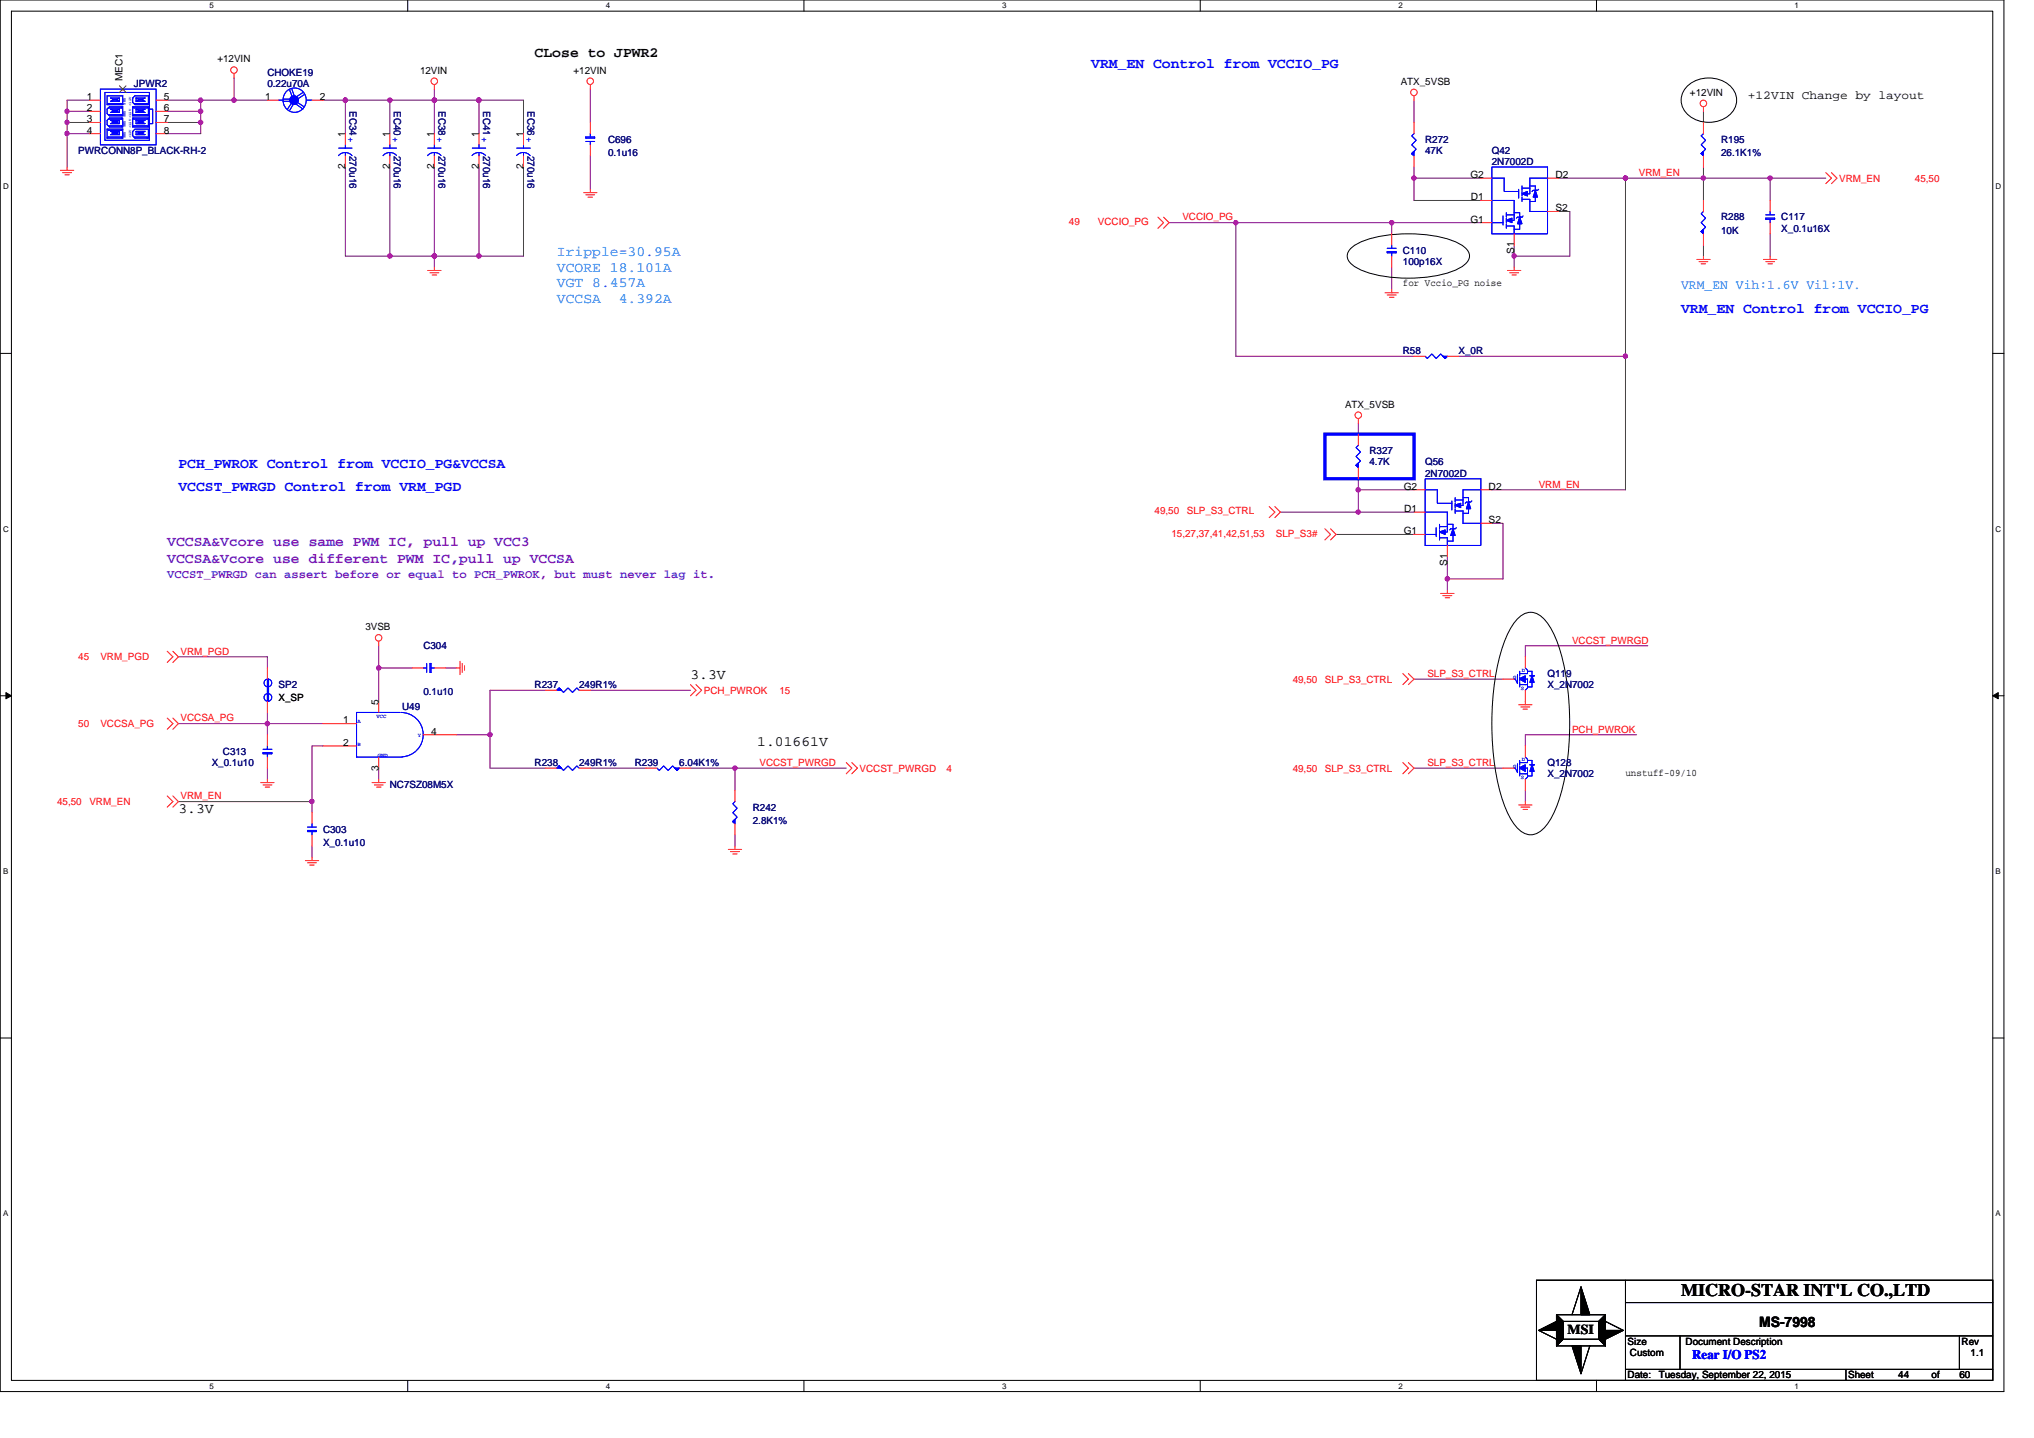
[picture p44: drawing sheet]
<svg xmlns="http://www.w3.org/2000/svg" width="297mm" height="210mm" viewBox="0 0 297 210" stroke-linecap="round" stroke-linejoin="round" font-family="sans-serif">
<defs><g id="words">
<text font-size="2.6" x="245.5" y="189.3">MICRO-STAR INT'L CO.,LTD</text>
<g font-size="2.1">
<text x="78.1" y="8.3">CLose to JPWR2</text>
<text x="100.8" y="99.2">3.3V</text>
<text x="110.6" y="109">1.01661V</text>
<text x="26.1" y="118.7">3.3V</text>
<text x="256.9" y="193.8">MS-7998</text>
</g>
<g font-size="2.1" fill="#00f">
<text x="159.4" y="9.9">VRM_EN Control from VCCIO_PG</text>
<text x="245.5" y="45.7">VRM_EN Control from VCCIO_PG</text>
<text x="26.1" y="68.4">PCH_PWROK Control from VCCIO_PG&amp;VCCSA</text>
<text x="26.1" y="71.7">VCCST_PWRGD Control from VRM_PGD</text>
</g>
<g font-size="2.1" fill="#0080ff">
<text x="81.3" y="37.4">Iripple=30.95A</text>
<text x="81.3" y="39.7">VCORE 18.101A</text>
<text x="81.3" y="41.9">VGT 8.457A</text>
<text x="81.3" y="44.2">VCCSA</text>
<text x="90.4" y="44.2">4.392A</text>
</g>
<g font-size="2.1" fill="#8000ff">
<text x="24.4" y="79.8">VCCSA&amp;Vcore use same PWM IC, pull up VCC3</text>
<text x="24.4" y="82.2">VCCSA&amp;Vcore use different PWM IC,pull up VCCSA</text>
</g>
<text font-size="2" x="228.9" y="194.8">MSI</text>
<text font-size="1.9" fill="#0080ff" x="245.5" y="42.2">VRM_EN Vih:1.6V Vil:1V.</text>
<text font-size="1.9" fill="#00f" x="247.1" y="198.5">Rear I/O PS2</text>
<text font-size="1.8" x="255.3" y="14.4">+12VIN Change by layout</text>
<text font-size="1.8" fill="#8000ff" x="24.4" y="84.4">VCCST_PWRGD can assert before or equal to PCH_PWROK, but must never lag it.</text>
<g font-size="1.5">
<text x="17.9" y="11.9" transform="rotate(-90 17.9 11.9)">MEC1</text>
<text x="31.7" y="9.1">+12VIN</text>
<text x="61.3" y="10.8">12VIN</text>
<text x="83.8" y="10.8">+12VIN</text>
<text x="12.7" y="14.6">1</text>
<text x="12.7" y="16.2">2</text>
<text x="12.7" y="17.9">3</text>
<text x="23.9" y="14.6">5</text>
<text x="23.9" y="16.2">6</text>
<text x="23.9" y="17.9">7</text>
<text x="38.7" y="14.6">1</text>
<text x="46.7" y="14.6">2</text>
<text x="204.6" y="12.4">ATX_5VSB</text>
<text x="246.8" y="14">+12VIN</text>
<text x="12.7" y="19.5">4</text>
<text x="23.9" y="19.5">8</text>
<text x="50.4" y="20" transform="rotate(-90 50.4 20)">1</text>
<text x="56.9" y="20" transform="rotate(-90 56.9 20)">1</text>
<text x="63.4" y="20" transform="rotate(-90 63.4 20)">1</text>
<text x="69.9" y="20" transform="rotate(-90 69.9 20)">1</text>
<text x="76.4" y="20" transform="rotate(-90 76.4 20)">1</text>
<text x="50.4" y="24.7" transform="rotate(-90 50.4 24.7)">2</text>
<text x="56.9" y="24.7" transform="rotate(-90 56.9 24.7)">2</text>
<text x="63.4" y="24.7" transform="rotate(-90 63.4 24.7)">2</text>
<text x="69.9" y="24.7" transform="rotate(-90 69.9 24.7)">2</text>
<text x="76.4" y="24.7" transform="rotate(-90 76.4 24.7)">2</text>
<text x="214.7" y="26">G2</text>
<text x="214.8" y="29.3">D1</text>
<text x="227.1" y="26">D2</text>
<text x="214.7" y="32.5">G1</text>
<text x="227.1" y="30.9">S2</text>
<text x="204.9" y="41.8">for Vccio_PG noise</text>
<text x="221.1" y="37.1" transform="rotate(-90 221.1 37.1)">S1</text>
<text x="196.4" y="59.5">ATX_5VSB</text>
<text x="205" y="71.5">G2</text>
<text x="217.4" y="71.5">D2</text>
<text x="205.1" y="74.8">D1</text>
<text x="217.4" y="76.4">S2</text>
<text x="205" y="78">G1</text>
<text x="211.3" y="82.6" transform="rotate(-90 211.3 82.6)">S1</text>
<text x="53.4" y="92">3VSB</text>
<text x="40.7" y="102.4">X_SP</text>
<text x="50.1" y="105.6">1</text>
<text x="55.3" y="102.9" transform="rotate(-90 55.3 102.9)">5</text>
<text x="63" y="107.3">4</text>
<text x="50.1" y="108.9">2</text>
<text x="55.3" y="112.5" transform="rotate(-90 55.3 112.5)">3</text>
<text x="237.4" y="113.3">unstuff-09/10</text>
<text x="237.7" y="196.4">Size</text>
<text x="246.2" y="196.4">Document Description</text>
<text x="286.5" y="196.4">Rev</text>
<text x="237.7" y="201.3">Date:</text>
<text x="238" y="198">Custom</text>
<text x="242.2" y="201.3">Tuesday, September 22, 2015</text>
<text x="269.9" y="201.3">Sheet</text>
<text x="277.2" y="201.3">44</text>
<text x="282.1" y="201.3">of</text>
<text x="286.1" y="201.3">60</text>
<text x="287.8" y="198">1.1</text>
</g>
<g font-size="1.5" fill="#000080">
<text x="39" y="11.1">CHOKE19</text>
<text x="19.6" y="12.7">JPWR2</text>
<text x="39" y="12.7">0.22u70A</text>
<text x="51" y="16.3" transform="rotate(90 51 16.3)">EC34+</text>
<text x="57.5" y="16.3" transform="rotate(90 57.5 16.3)">EC40+</text>
<text x="64" y="16.3" transform="rotate(90 64 16.3)">EC38+</text>
<text x="70.5" y="16.3" transform="rotate(90 70.5 16.3)">EC41+</text>
<text x="77" y="16.3" transform="rotate(90 77 16.3)">EC36+</text>
<text x="11.4" y="22.5">PWRCONN8P_BLACK-RH-2</text>
<text x="51" y="22.8" transform="rotate(90 51 22.8)">270u16</text>
<text x="57.5" y="22.8" transform="rotate(90 57.5 22.8)">270u16</text>
<text x="64" y="22.8" transform="rotate(90 64 22.8)">270u16</text>
<text x="70.5" y="22.8" transform="rotate(90 70.5 22.8)">270u16</text>
<text x="77" y="22.8" transform="rotate(90 77 22.8)">270u16</text>
<text x="88.8" y="20.8">C696</text>
<text x="88.8" y="22.8">0.1u16</text>
<text x="208.1" y="20.8">R272</text>
<text x="208.1" y="22.5">47K</text>
<text x="217.9" y="22.5">Q42</text>
<text x="251.4" y="20.8">R195</text>
<text x="251.4" y="22.8">26.1K1%</text>
<text x="217.9" y="24.1">2N7002D</text>
<text x="251.4" y="32.2">R288</text>
<text x="251.4" y="34.2">10K</text>
<text x="260.1" y="32.2">C117</text>
<text x="260.1" y="33.8">X_0.1u16X</text>
<text x="204.9" y="37.1">C110</text>
<text x="204.9" y="38.7">100p16X</text>
<text x="204.9" y="51.7">R58</text>
<text x="213" y="51.7">X_0R</text>
<text x="200" y="66.3">R327</text>
<text x="200" y="68">4.7K</text>
<text x="208.1" y="68">Q56</text>
<text x="208.1" y="69.6">2N7002D</text>
<text x="61.8" y="94.8">C304</text>
<text x="40.7" y="100.5">SP2</text>
<text x="61.8" y="101.5">0.1u10</text>
<text x="78.1" y="100.5">R237</text>
<text x="84.6" y="100.5">249R1%</text>
<text x="226" y="98.8">Q119</text>
<text x="226" y="100.5">X_2N7002</text>
<text x="58.7" y="103.7">U49</text>
<text x="30.9" y="111.9">X_0.1u10</text>
<text x="32.6" y="110.2">C313</text>
<text x="78.1" y="111.9">R238</text>
<text x="84.6" y="111.9">249R1%</text>
<text x="92.7" y="111.9">R239</text>
<text x="99.2" y="111.9">6.04K1%</text>
<text x="226" y="111.9">Q128</text>
<text x="226" y="113.5">X_2N7002</text>
<text x="56.9" y="115.1">NC7SZ08M5X</text>
<text x="109.9" y="118.4">R242</text>
<text x="47.2" y="121.6">C303</text>
<text x="47.2" y="123.6">X_0.1u10</text>
<text x="109.9" y="120.3">2.8K1%</text>
</g>
<g font-size="1.5" fill="#f00">
<text x="239.3" y="25.7">VRM_EN</text>
<text x="268.6" y="26.5">VRM_EN</text>
<text x="279.6" y="26.5">45,50</text>
<text x="156.1" y="32.9">49</text>
<text x="160.3" y="32.9">VCCIO_PG</text>
<text x="172.7" y="32.2">VCCIO_PG</text>
<text x="224.7" y="71.2">VRM_EN</text>
<text x="168.6" y="75.1">49,50</text>
<text x="173.3" y="75.1">SLP_S3_CTRL</text>
<text x="171.1" y="78.4">15,27,37,41,42,51,53</text>
<text x="186.3" y="78.4">SLP_S3#</text>
<text x="26.4" y="95.6">VRM_PGD</text>
<text x="229.6" y="94">VCCST_PWRGD</text>
<text x="11.4" y="96.4">45</text>
<text x="14.7" y="96.4">VRM_PGD</text>
<text x="102.8" y="101.3">PCH_PWROK</text>
<text x="113.8" y="101.3">15</text>
<text x="188.8" y="99.7">49,50</text>
<text x="193.5" y="99.7">SLP_S3_CTRL</text>
<text x="208.4" y="98.8">SLP_S3_CTRL</text>
<text x="11.4" y="106.2">50</text>
<text x="14.7" y="106.2">VCCSA_PG</text>
<text x="26.4" y="105.3">VCCSA_PG</text>
<text x="229.6" y="107">PCH_PWROK</text>
<text x="110.9" y="111.8">VCCST_PWRGD</text>
<text x="125.5" y="112.7">VCCST_PWRGD</text>
<text x="138.2" y="112.7">4</text>
<text x="188.8" y="112.7">49,50</text>
<text x="193.5" y="112.7">SLP_S3_CTRL</text>
<text x="208.4" y="111.8">SLP_S3_CTRL</text>
<text x="8.3" y="117.5">45,50</text>
<text x="13.1" y="117.5">VRM_EN</text>
<text x="26.4" y="116.7">VRM_EN</text>
</g>
<g font-size="1.2">
<text x="30.6" y="1.2">5</text>
<text x="88.5" y="1.2">4</text>
<text x="146.3" y="1.2">3</text>
<text x="204.2" y="1.2">2</text>
<text x="262.1" y="1.2">1</text>
<text x=".5" y="27.6">D</text>
<text x="291.4" y="27.6">D</text>
<text x=".5" y="77.6">C</text>
<text x="291.4" y="77.6">C</text>
<text x=".5" y="127.6">B</text>
<text x="291.4" y="127.6">B</text>
<text x=".5" y="177.6">A</text>
<text x="291.4" y="177.6">A</text>
<text x="30.6" y="202.8">5</text>
<text x="88.5" y="202.8">4</text>
<text x="146.3" y="202.8">3</text>
<text x="204.2" y="202.8">2</text>
<text x="262.1" y="202.8">1</text>
</g>
<g font-size=".8" fill="#00f">
<text x="221" y="99.1">G</text>
<text x="222.1" y="100.8">S</text>
<text x="222.3" y="98.2">D</text>
<text x="52.2" y="105.6">A</text>
<text x="55" y="104.8">VCC</text>
<text x="61" y="107.6">Y</text>
<text x="52.2" y="108.9">B</text>
<text x="55.2" y="110.5">GND</text>
<text x="221" y="112.2">G</text>
<text x="222.1" y="113.8">S</text>
<text x="222.3" y="111.2">D</text>
</g>
<g font-size=".5" fill="#00f">
<text x="18.3" y="17.1" transform="rotate(-90 18.3 17.1)">GND</text>
<text x="18.3" y="15.3" transform="rotate(-90 18.3 15.3)">GND</text>
<text x="19.2" y="15.5" transform="rotate(-90 19.2 15.5)">+12V</text>
<text x="18.3" y="20.2" transform="rotate(-90 18.3 20.2)">GND</text>
<text x="18.3" y="18.5" transform="rotate(-90 18.3 18.5)">GND</text>
<text x="19.2" y="20.2" transform="rotate(-90 19.2 20.2)">+12V +12V +12V</text>
</g>
</g></defs>
<path d="M0 0h292.6v203.2h-292.6zM1.7 1.6h289.3v200h-289.3z" fill="none" stroke="#000" stroke-width=".15"/>
<g fill="#fff">
<path d="M30.6 .2h.6v1.3h-.6z"/>
<path d="M30.6 201.8h.6v1.3h-.6z"/>
</g>
<path d="M59.5 0v1.6M59.5 201.6v1.6" fill="none" stroke="#000" stroke-width=".15"/>
<g fill="#fff">
<path d="M88.5 .2h.6v1.3h-.6z"/>
<path d="M88.5 201.8h.6v1.3h-.6z"/>
</g>
<path d="M117.4 0v1.6M117.4 201.6v1.6" fill="none" stroke="#000" stroke-width=".15"/>
<g fill="#fff">
<path d="M146.3 .2h.7v1.3h-.7z"/>
<path d="M146.3 201.8h.7v1.3h-.7z"/>
</g>
<path d="M175.3 0v1.6M175.3 201.6v1.6" fill="none" stroke="#000" stroke-width=".15"/>
<g fill="#fff">
<path d="M204.2 .2h.6v1.3h-.6z"/>
<path d="M204.2 201.8h.6v1.3h-.6z"/>
</g>
<path d="M233.1 0v1.6M233.1 201.6v1.6" fill="none" stroke="#000" stroke-width=".15"/>
<g fill="#fff">
<path d="M262.1 .2h.6v1.3h-.6z"/>
<path d="M262.1 201.8h.6v1.3h-.6z"/>
<path d="M.5 26.6h.8v1.3h-.8z"/>
<path d="M291.4 26.6h.9v1.3h-.9z"/>
<path d="M.5 76.6h.8v1.3h-.8z"/>
<path d="M291.4 76.6h.9v1.3h-.9z"/>
</g>
<path d="M0 51.6h1.7M291 51.6h1.6" fill="none" stroke="#000" stroke-width=".15"/>
<g fill="#fff">
<path d="M.5 126.6h.7v1.3h-.7z"/>
<path d="M291.4 126.6h.8v1.3h-.8z"/>
</g>
<path d="M0 101.6h1.7M291 101.6h1.6" fill="none" stroke="#000" stroke-width=".15"/>
<path d="M.9 101.1l.8 .5-.8 .4zM291 101.6l.8-.5v.9z" fill="#000" stroke="#000" stroke-width=".15"/>
<g fill="#fff">
<path d="M.5 176.6h.7v1.2h-.7z"/>
<path d="M291.4 176.6h.8v1.2h-.8z"/>
</g>
<g fill="none" stroke="#000" stroke-width=".15">
<path d="M246.2 12.8a4.6 4.6 0 0 1 7.1 .6 3 3 0 0 1-2.2 4.2 4.5 4.5 0 0 1-5.3-1.7 2.71 2.71 0 0 1 .4-3.1zM197.2 36.4a9.8 9.8 0 0 1 5.6-2.1 19.8 19.8 0 0 1 10.1 1.2 2.5 2.5 0 0 1 1.7 1.9 2.5 2.5 0 0 1-1.7 1.9 20.2 20.2 0 0 1-14.4 0 2.5 2.5 0 0 1-1.8-1.9l.2-.5zM221.6 90.4a2.41 2.41 0 0 1 3.9 0 14.3 14.3 0 0 1 2.8 6.5 41.1 41.1 0 0 1-.7 20.2 9.2 9.2 0 0 1-2.8 4.4 2.32 2.32 0 0 1-3.2-.5 14.3 14.3 0 0 1-2.9-6.6 41.3 41.3 0 0 1 .8-20.2 10.5 10.5 0 0 1 2.1-3.8zM0 151.6h1.7M291 151.6h1.6M224.4 186.9h66.6v14.7h-66.6zM224.7 194.3l2.6 1.3M227.3 192h7.2v4.5h-7.2zM227.3 192l1 1M228.3 193h5.2v2.6h-5.2zM228.3 195.6l-1 .9M230.9 187.9l-1.3 4.1"/>
<path d="M232.2 196.5l-1.3 4.1M233.5 195.6l1 .9M234.5 193l2.6 1.3M234.5 192l-1 1M237.4 190.2h53.6M237.4 186.9v14.7M237.4 200h53.6M237.4 195.1h53.6M245.3 195.1v4.9M269.6 200v1.6M286.1 195.1v4.9"/>
</g>
<g fill="none" stroke="#800040" stroke-width=".15">
<path d="M9.8 16.3v1.6M9.8 17.9v1.6M9.8 19.5v4.9M9.8 17.9h3.3M9.8 16.3h3.3M9.8 19.5h3.3M13.1 14.6h-3.3v1.7M24.4 17.9h4.9M24.4 14.6h4.9M24.4 16.3h4.9M29.3 16.3v1.6M29.3 17.9v1.6h-4.9"/>
<path d="M29.3 14.6v1.7M29.3 14.6h4.9M34.2 14.6h4.8M34.2 11.4v3.2M47.2 14.6h3.2M50.4 14.6v4.9M50.4 14.6h6.5M56.9 14.6h6.5M56.9 14.6v4.9M63.4 14.6h6.6M63.4 14.6v4.9M63.4 13v1.6"/>
<path d="M70 14.6h6.5v4.9M70 14.6v4.9M86.2 13v4.9M206.5 14.6v3.3M248.8 16.3v1.6M50.4 24.4v13h6.5M56.9 37.4h6.5M56.9 24.4v13M63.4 37.4h6.6M63.4 37.4v1.6M63.4 24.4v13M70 24.4v13"/>
<path d="M76.5 24.4v13h-6.5M86.2 22.8v4.8M170.7 32.5h9.8M180.5 32.5h22.7v1.6M180.5 32.5v19.5h26M203.2 39v3.3M203.2 32.5h13.1M206.5 26h9.8M206.5 24.4v1.6M206.5 26v3.3h9.8M221.1 37.4v1.6M221.1 35.8v1.6"/>
<path d="M227.6 26h9.8M227.6 30.9h1.7v6.5h-8.2M237.4 26v26M237.4 26h11.4M248.8 26h9.7M248.8 26v3.3M248.8 35.8v1.6M248.8 24.4v1.6M258.5 26h8.1M258.5 34.1v3.3M258.5 26v3.3M213 52h24.4"/>
<path d="M237.4 52v19.5h-19.5M187 74.8h11.4M195.1 78h11.4M198.4 71.5v3.3M198.4 61.8v1.6M198.4 74.8h8.1M198.4 69.9v1.6h8.1M217.9 76.4h1.6v8.1h-8.1M26.1 95.9h12.9v1.6M55.3 97.5v4.9M55.3 94.3v3.2h4.9M65.1 97.5h1.6"/>
<path d="M206.5 99.2h13M211.4 81.3v3.2M211.4 84.5v1.7M240.6 94.3h-17.8v1.6M26.1 105.7h12.9M26.1 117.1h19.5M39 105.7v1.6M39 104v1.7M39 112.2v1.6M39 105.7h8.2M45.6 117.1v1.6M47.2 108.9h-1.6v8.2"/>
<path d="M55.3 112.2v1.6M66.7 107.3h4.9M71.6 107.3v4.9h8.1M79.7 100.8h-8.1v6.5M86.2 100.8h14.6M86.2 112.2h8.1M100.8 112.2h6.5M107.3 112.2h16.3M107.3 112.2v3.2M206.5 112.2h13M222.8 115.4v1.7M239 107.3h-16.2v1.6"/>
<path d="M45.6 123.5v1.7M107.3 121.9v1.6"/>
</g>
<g fill="#f0f" stroke="#f0f" stroke-width=".15">
<circle cx="63.4" cy="37.4" r=".32"/>
<circle cx="69.9" cy="14.6" r=".32"/>
<circle cx="9.8" cy="17.9" r=".31"/>
<circle cx="63.4" cy="14.6" r=".32"/>
<circle cx="69.9" cy="37.4" r=".32"/>
<circle cx="50.4" cy="14.6" r=".32"/>
<circle cx="29.3" cy="17.9" r=".31"/>
<circle cx="29.3" cy="16.3" r=".32"/>
<circle cx="9.8" cy="16.3" r=".32"/>
<circle cx="34.2" cy="14.6" r=".32"/>
<circle cx="9.8" cy="19.5" r=".32"/>
<circle cx="56.9" cy="14.6" r=".32"/>
<circle cx="56.9" cy="37.4" r=".32"/>
<circle cx="29.3" cy="14.6" r=".32"/>
<circle cx="198.4" cy="74.8" r=".31"/>
<circle cx="198.3" cy="71.5" r=".32"/>
<circle cx="211.4" cy="84.5" r=".32"/>
<circle cx="237.4" cy="52" r=".32"/>
<circle cx="248.8" cy="26" r=".31"/>
<circle cx="203.2" cy="32.5" r=".32"/>
<circle cx="221.1" cy="37.4" r=".32"/>
<circle cx="180.5" cy="32.5" r=".32"/>
<circle cx="237.4" cy="26" r=".31"/>
<circle cx="206.5" cy="26" r=".31"/>
<circle cx="71.6" cy="107.3" r=".31"/>
<circle cx="107.3" cy="112.2" r=".32"/>
<circle cx="39" cy="105.7" r=".32"/>
<circle cx="45.5" cy="117" r=".32"/>
<circle cx="55.3" cy="97.5" r=".32"/>
<circle cx="258.5" cy="26" r=".31"/>
</g>
<g fill="none" stroke="#f00" stroke-width=".15">
<path d="M13.1 14.6h1.6M13.1 16.3h1.6M13.1 17.9h1.6M13.1 19.5h1.6M17.9 13h.1M22.8 14.6h1.6M22.8 16.3h1.6M22.8 17.9h1.6M22.8 19.5h1.6M34.2 10.7v.7M39 14.6h1.7M45.6 14.6h1.6"/>
<path d="M50.4 19.5v1.6M56.9 19.5v1.6M63.4 12.4v.6M63.4 19.5v1.6M70 19.5v1.6M76.5 19.5v1.6M86.2 12.4v.6M86.2 17.9v1.6M206.5 14v.6M206.5 17.9v1.6M248.8 15.6v.7M248.8 17.9v1.6"/>
<path d="M8.8 24.9h2M9.1 25.2h1.4M9.5 25.5h.6M9.8 24.4v.5M50.4 22.8v1.6M56.9 22.8v1.6M62.5 39.5h1.9M62.8 39.8h1.3M63.4 39v.5M63.4 22.8v1.6M70 22.8v1.6M76.5 22.8v1.6"/>
<path d="M85.2 28.1h2M85.6 28.4h1.2M85.9 28.8h.6M86.2 27.6v.5M86.2 21.1v1.7M169.1 31.7l.8 .8-.8 .8M169.9 31.7l.8 .8-.8 .8M203.2 34.1v1.7M203.2 37.4v1.6M206.5 22.8v1.6M216.3 26h1.6M216.3 29.3h1.6"/>
<path d="M216.3 32.5h1.6M220.2 39.5h1.9M220.5 39.8h1.3M221.1 34.1v1.7M221.1 39v.5M226 26h1.6M226 30.9h1.6M247.8 37.9h1.9M248.1 38.2h1.3M248.4 38.5h.7M248.8 37.4v.5M248.8 22.8v1.6"/>
<path d="M248.8 29.3v1.6M248.8 34.1v1.7M257.5 37.9h2M257.9 38.2h1.3M258.2 38.5h.6M258.5 37.4v.5M258.5 29.3v1.6M258.5 32.5v1.6M266.6 25.2l.9 .8-.9 .8M267.5 25.2l.8 .8-.8 .8M63.1 40.2h.7M202.3 42.8h1.9"/>
<path d="M202.6 43.1h1.3M202.9 43.4h.7M203.2 42.3v.5M206.5 52h1.6M211.4 52h1.6M220.8 40.2h.6M185.4 74l.8 .8-.8 .8M186.2 74l.8 .8-.8 .8M193.5 77.2l.8 .8-.8 .8M194.3 77.2l.8 .8-.8 .8M198.4 63.4v1.6M198.4 68.3v1.6"/>
<path d="M198.4 61.1v.7M206.5 71.5h1.6M206.5 74.8h1.6M206.5 78h1.6M211.4 79.7v1.6M216.3 71.5h1.6M216.3 76.4h1.6M24.4 95.1l.8 .8-.8 .8M25.2 95.1l.9 .8-.9 .8M39 97.5v1.7M55.3 93.6v.7M60.2 97.5h1.6"/>
<path d="M63.4 97.5h1.7M66.7 97.5h.5M67.2 96.6v1.9M67.5 96.9v1.3M67.8 97.2v.7M100.8 100l.8 .8-.8 .8M101.6 100l.9 .8-.9 .8M204.9 98.4l.8 .8-.8 .8M205.7 98.4l.8 .8-.8 .8M210.4 86.7h1.9M210.7 87h1.3M211 87.3h.7"/>
<path d="M211.4 86.2v.5M219.5 99.2h1.6M222.8 95.9v1.6M24.4 104.9l.8 .8-.8 .8M24.4 116.2l.8 .9-.8 .8M25.2 104.9l.9 .8-.9 .8M25.2 116.2l.9 .9-.9 .8M38.1 114.3h1.9M38.4 114.6h1.3M38.7 114.9h.7M39 113.8v.5M39 102.4v1.6"/>
<path d="M39 107.3v1.6M39 110.6v1.6M45.6 118.7v1.6M47.2 105.7h4.9M47.2 108.9h4.9M54.3 114.3h2M54.7 114.6h1.3M55 114.9h.6M55.3 113.8v.5M55.3 102.4v1.6M55.3 110.6v1.6M61.8 107.3h4.9"/>
<path d="M79.7 112.2h1.6M79.7 100.8h1.6M84.6 112.2h1.6M84.6 100.8h1.6M94.3 112.2h1.6M99.2 112.2h1.6M107.3 115.4v1.7M123.6 111.4l.8 .8-.8 .8M124.4 111.4l.8 .8-.8 .8M204.9 111.4l.8 .8-.8 .8M205.7 111.4l.8 .8-.8 .8M219.5 112.2h1.6"/>
<path d="M221.8 102.9h1.9M221.8 117.5h1.9M222.1 103.2h1.3M222.1 117.9h1.3M222.4 103.5h.7M222.4 118.2h.7M222.8 100.8v2.1M222.8 108.9v1.7M222.8 113.8v1.6M222.8 117.1v.4M44.6 125.7h1.9M44.9 126h1.3"/>
<path d="M45.2 126.3h.7M45.6 125.2v.5M45.6 121.9v1.6M106.4 124h1.9M106.7 124.4h1.3M107 124.7h.7M107.3 123.5v.5M107.3 120.3v1.6"/>
<circle cx="34.2" cy="10.2" r=".48"/>
<circle cx="63.4" cy="11.9" r=".48"/>
<circle cx="86.2" cy="11.9" r=".48"/>
<circle cx="206.5" cy="13.5" r=".48"/>
<circle cx="248.8" cy="15.1" r=".48"/>
<circle cx="198.4" cy="60.6" r=".48"/>
<circle cx="55.3" cy="93.1" r=".48"/>
</g>
<g fill="#000" stroke="#000" stroke-width=".15">
<path d="M224.7 194.3l2.6-1.3v1.3zM230.9 187.9l1.3 4.1h-1.3zM234.5 194.3h2.6l-2.6 1.3zM229.6 196.5h1.3v4.1z"/>
<path d="M227.3 192l1 1v2.6l-1 .9z" fill-rule="evenodd"/>
<path d="M227.3 192l1 1v2.6l-1 .9z" fill-rule="evenodd"/>
<path d="M227.3 192l1 1v2.6l-1 .9z" fill-rule="evenodd"/>
<path d="M234.5 192v4.5l-1-.9v-2.6z" fill-rule="evenodd"/>
<path d="M234.5 192v4.5l-1-.9v-2.6z" fill-rule="evenodd"/>
<path d="M234.5 192v4.5l-1-.9v-2.6z" fill-rule="evenodd"/>
</g>
<path d="M193.5 63.4h13v6.5h-13z" fill="none" stroke="#00f" stroke-width=".49"/>
<g fill="none" stroke="#00f" stroke-width=".15">
<path d="M14.7 13h8.1v8.1h-8.1zM15.3 13.5h6.5v7h-6.5zM15.6 15.3l.2-.2h2l.1 .2M15.6 15.9l.4-.3h1.9v1.3h-1.9l-.4-.3zM15.6 14h2.3v1.3h-2.3zM15.6 18.9h2.3v1.3h-2.3zM15.6 18.9l.2 .1h2l.1-.1M15.8 16.7h2v.2M15.8 18.4h2v.1M16 17.2h1.9v1.3h-1.9l-.4-.3v-.6zM16.5 16.3l-.4 .1h1.3M16.5 17.9l-.4 .2h1.3"/>
<path d="M16.5 19.5l-.4 .2h1.3M16.5 14.5h.6v.1h-.6zM16.5 16.1h.6v.2h-.6zM16.5 17.7h.6v.2h-.6zM16.5 19.3h.6v.2h-.6zM16.5 14.5l-.4-.2h1.3v.5h-1.3l.4-.2M17.1 14.6l.3 .2M17.1 16.3l.3 .1M17.1 17.9l.3 .2M17.1 19.5l.3 .2M17.4 15.9h-1.3l.4 .2M17.4 17.6h-1.3l.4 .1"/>
<path d="M17.4 19.2h-1.3l.4 .1M17.4 14.3l-.3 .2M17.4 15.9v.5M17.4 15.9l-.3 .2M17.4 17.6v.5M17.4 17.6l-.3 .1M17.4 19.2l-.3 .1M17.4 19.2v.5M17.8 15.6v.2h-2M17.8 17.2v.2h-2M19.4 15.6l.2 .2h1.9l.2-.2M19.4 15.6h2.3v1.3h-2.3z"/>
<path d="M19.4 17.2h2.3v1.3h-2.3zM19.4 14.3l.3-.3h2v1.3h-2l-.3-.3zM19.4 19.2l.3-.3h2v1.3h-2l-.3-.4zM19.4 16.9l.2-.2h1.9l.2 .2M19.4 18.5l.2-.1h1.9l.2 .1M19.6 15.1h1.9v.2M19.9 17.6v.5M19.9 14.3l.3 .2M19.9 15.9l.3 .2M19.9 19.2l.3 .1M19.9 15.9v.5M19.9 19.2v.5"/>
<path d="M19.9 17.6l.3 .1M19.9 14.3v.5M19.9 17.6h1.3l-.4 .1M19.9 14.3h1.3l-.4 .2M19.9 15.9h1.3l-.4 .2M19.9 19.2h1.3l-.4 .1M20.2 14.6l-.3 .2M20.2 16.3l-.3 .1M20.2 19.5l-.3 .2M20.2 17.9l-.3 .2M20.2 17.7h.6v.2h-.6zM20.2 19.3h.6v.2h-.6z"/>
<path d="M20.2 14.5h.6v.1h-.6zM20.2 16.1h.6v.2h-.6zM20.8 17.9l.4 .2h-1.3M20.8 14.6l.4 .2h-1.3M20.8 16.3l.4 .1h-1.3M20.8 19.5l.4 .2h-1.3M21.7 17.2l-.2 .2h-1.9l-.2-.2M21.8 15.9h.5v2.2h-.5M40.7 14.6h.6M41.3 14.5h1M41.3 14.8h1M41.8 13.4a1.72 1.72 0 0 1 2.4 0 1.72 1.72 0 0 1 0 2.4 1.72 1.72 0 0 1-2.4 .1 1.86 1.86 0 0 1 0-2.5z"/>
<path d="M42.3 13.2l.3 .8M42.6 13l.4 1M42.6 15l-.6 .9M42.8 15.3l-.5 .8M43.1 15.1l1.2 .8M43.5 15l.9 .6M44.3 13.5l-1 .6M44.4 13.8l-.9 .7M44.7 14.6h.9M86.2 19.5v.5M206.5 19.5l-.3 .3 .6 .7-.6 .6 .6 .7-.6 .6 .3 .4M248.8 19.5l-.4 .3 .7 .7-.7 .6 .7 .7-.7 .6 .4 .4"/>
<path d="M15.6 20.2l.2-.2h2l.1 .2M19.6 20h1.9v.2M49.4 22.7a1.3 1.3 0 0 1 2 0M49.5 21.6h1.9M50.4 22.3v.5M50.4 21.1v.5M56 21.6h1.9M56.9 22.3v.5M56.9 21.1v.5M57.9 22.7a1.25 1.25 0 0 0-1-.4 1.23 1.23 0 0 0-1 .4M62.5 21.6h1.9M63.4 22.3v.5"/>
<path d="M63.4 21.1v.5M64.4 22.7a1.25 1.25 0 0 0-1-.4 1.23 1.23 0 0 0-1 .4M68.9 22.7a1.29 1.29 0 0 1 1-.4 1.31 1.31 0 0 1 1 .4M69 21.6h1.9M70 22.3v.5M70 21.1v.5M75.4 22.7a1.29 1.29 0 0 1 1-.4 1.31 1.31 0 0 1 1 .4M75.5 21.6h1.9M76.5 22.3v.5M76.5 21.1v.5M85.6 20h1.2v.2h-1.2zM85.6 20.7h1.2"/>
<path d="M86.2 20.7v.4M202.6 36.3h1.3M202.6 36.7h1.3v.2h-1.3zM203.2 36.9v.5M203.2 35.8v.5M217.9 24.4h8.1v9.7h-8.1zM217.9 26h1.8v2h2.1M217.9 32.5h1.6M217.9 29.3h3.2v2.1M219.5 31.5v1.4M220 31.4h1.1M220 33h1.1v.5"/>
<path d="M220 31.9v.6M220 32.7v.6M220 31.1v.6M221.1 31.1h.8v2.4h-.8M221.1 33.5v.6M221.1 31.4v.8h-.3M221.8 27.6v1.3M222.3 29.1h1.1v1.8h2.6M222.3 28v.6M222.3 27.2v.6M222.3 28.8v.6M222.3 27.5h1.1"/>
<path d="M222.4 31.5l-.1 .2h-.7l-.2 .2M223.4 27.2h.8v2.2h-.8M223.4 27.5v.8h-.3M224.7 27.6l-.2 .2h-.6l-.2 .2M226 26h-2.6v1.5M248.8 30.9l-.4 .3 .7 .7-.7 .6 .7 .7-.7 .6 .4 .3M257.9 31.4h1.3M257.9 31.9h1.3v.1h-1.3zM258.5 32v.5M258.5 30.9v.5M208.1 52l.3 .3 .7-.6 .6 .6 .7-.6 .6 .6 .4-.3M198.4 65l-.4 .4 .7 .6-.7 .7 .7 .6-.7 .6 .4 .4"/>
<path d="M208.1 71.5h1.8v2h2.1M208.1 78h1.6M208.1 74.8h3.3v2.1M208.1 69.9h8.2v9.8h-8.2zM209.7 77.1v1.3M210.2 76.9h1.2M210.2 78.5h1.2v.5M210.2 77.4v.6M210.2 78.2v.6M210.2 76.6v.6M211.4 76.9v.8h-.4M211.4 76.6h.8v2.4h-.8"/>
<path d="M211.4 79v.7M212 73.2v1.3M212.5 74.6h1.2v1.8h2.6M212.5 73.5v.6M212.5 72.7v.6M212.5 74.3v.7M212.5 73h1.2M212.7 77.1l-.2 .1h-.6l-.2 .2M213.7 72.7h.8v2.3h-.8M213.7 73v.8h-.4M214.9 73.2l-.1 .1h-.7l-.1 .2M216.3 71.5h-2.6v1.5"/>
<path d="M61.8 97.5h.5M62.3 96.9v1.3M62.8 96.9h.1v1.3h-.1zM62.9 97.5h.5M221.6 98.5v1.3l-.3-.6h-.2M221.9 100h1.2M221.9 98v.7M221.9 99.7v.6M221.9 98.8v.7M222.8 97.5l.3 .4v.5h-1.2M222.8 99.2h.3v1.3l-.3 .3M223.1 98h.6v2.3h-.6"/>
<path d="M223.4 98.7h.6zM38.4 109.4h1.3M38.4 109.9h1.3v.2h-1.3zM39 110.1v.5M39 108.9v.5M58.4 104h-6.3v6.6h6.6M58.5 104a3.2 3.2 0 0 1 3.3 3.2 3.2 3.2 0 0 1-3.1 3.3M81.3 100.8l.4-.3 .6 .6 .6-.6 .7 .6 .6-.6 .4 .3M81.3 112.2l.4-.4 .6 .7 .6-.7 .7 .7 .6-.7 .4 .4M95.9 112.2l.4 .3 .6-.7 .7 .7 .6-.7 .7 .7 .3-.3M107.3 117.1l-.3 .3 .7 .6-.7 .7 .7 .6-.7 .7 .3 .3M221.6 111.5v1.3l-.3-.6h-.2"/>
<path d="M221.9 113h1.2M221.9 111v.7M221.9 112.6v.7M221.9 111.8v.7M222.8 110.6l.3 .3v.5h-1.2M222.8 112.2h.3v1.3l-.3 .3M223.1 111h.6v2.3h-.6M223.4 111.7h.6zM44.9 121.3h1.3v.1h-1.3zM44.9 120.8h1.3M45.6 121.4v.5M45.6 120.3v.5"/>
<circle cx="39.1" cy="99.7" r=".57"/>
<circle cx="39.1" cy="101.8" r=".57"/>
</g>
<g fill="#00f" stroke="#00f" stroke-width=".15">
<path d="M248.4 33.8l.4-.3v.6l-.4-.3 .4-.3z" fill-rule="evenodd"/>
<path d="M248.4 33.8l.4-.3v.6l-.4-.3 .4-.3z" fill-rule="evenodd"/>
<path d="M221.9 112.2l.9-.5v.9z" fill-rule="evenodd"/>
<path d="M223.7 111.7l.3 .9h-.6l.3-.9h.3z" fill-rule="evenodd"/>
<path d="M221.9 112.2l.9-.5v.9z" fill-rule="evenodd"/>
<path d="M223.7 111.7l.3 .9h-.6l.3-.9h.3z" fill-rule="evenodd"/>
<path d="M198 67.9l.4-.3v.7l-.4-.4 .4-.3z" fill-rule="evenodd"/>
<path d="M198 67.9l.4-.3v.7l-.4-.4 .4-.3z" fill-rule="evenodd"/>
<path d="M81.3 100.8l.4-.3 .3 .3-.3-.3 .3 .3z" fill-rule="evenodd"/>
<path d="M81.3 100.8l.4-.3 .3 .3-.3-.3 .3 .3z" fill-rule="evenodd"/>
<path d="M81.3 112.2l.4-.4 .3 .4-.3-.4 .3 .4z" fill-rule="evenodd"/>
<path d="M81.3 112.2l.4-.4 .3 .4-.3-.4 .3 .4z" fill-rule="evenodd"/>
<path d="M210.2 77.7l.8-.3v.6z" fill-rule="evenodd"/>
<path d="M212.5 73.8l.8-.3v.6z" fill-rule="evenodd"/>
<path d="M214.5 73.3l.3 1h-.7l.4-1h.1z" fill-rule="evenodd"/>
<path d="M212.2 77.2l.3 1h-.6l.3-1h.1z" fill-rule="evenodd"/>
<path d="M210.2 77.7l.8-.3v.6z" fill-rule="evenodd"/>
<path d="M212.5 73.8l.8-.3v.6z" fill-rule="evenodd"/>
<path d="M214.5 73.3l.3 1h-.7l.4-1h.1z" fill-rule="evenodd"/>
<path d="M212.2 77.2l.3 1h-.6l.3-1h.1z" fill-rule="evenodd"/>
<path d="M206.2 22.4l.3-.3v.7l-.3-.4 .3-.3z" fill-rule="evenodd"/>
<path d="M206.2 22.4l.3-.3v.7l-.3-.4 .3-.3z" fill-rule="evenodd"/>
<path d="M98.5 112.2h.7l-.3 .3z" fill-rule="evenodd"/>
<path d="M98.5 112.2h.7l-.3 .3z" fill-rule="evenodd"/>
<path d="M210.7 52h.7l-.4 .3z" fill-rule="evenodd"/>
<path d="M210.7 52h.7l-.4 .3z" fill-rule="evenodd"/>
<path d="M107 120l.3-.3v.6l-.3-.3 .3-.3z" fill-rule="evenodd"/>
<path d="M107 120l.3-.3v.6l-.3-.3 .3-.3z" fill-rule="evenodd"/>
<path d="M248.4 22.4l.4-.3v.7l-.4-.4 .4-.3z" fill-rule="evenodd"/>
<path d="M248.4 22.4l.4-.3v.7l-.4-.4 .4-.3z" fill-rule="evenodd"/>
<path d="M220 32.2l.8-.3v.6z" fill-rule="evenodd"/>
<path d="M222.3 28.3l.8-.3v.6z" fill-rule="evenodd"/>
<path d="M224.2 27.8l.3 1h-.6l.3-1h.2z" fill-rule="evenodd"/>
<path d="M221.9 31.7l.4 1h-.7l.3-1h.2z" fill-rule="evenodd"/>
<path d="M220 32.2l.8-.3v.6z" fill-rule="evenodd"/>
<path d="M222.3 28.3l.8-.3v.6z" fill-rule="evenodd"/>
<path d="M224.2 27.8l.3 1h-.6l.3-1h.2z" fill-rule="evenodd"/>
<path d="M221.9 31.7l.4 1h-.7l.3-1h.2z" fill-rule="evenodd"/>
<path d="M221.9 99.2l.9-.5v1z" fill-rule="evenodd"/>
<path d="M223.7 98.7l.3 1h-.6l.3-1h.3z" fill-rule="evenodd"/>
<path d="M221.9 99.2l.9-.5v1z" fill-rule="evenodd"/>
<path d="M223.7 98.7l.3 1h-.6l.3-1h.3z" fill-rule="evenodd"/>
<path d="M39 99.2h.2v3.2h-.2z" fill-rule="evenodd"/>
<path d="M39 99.2h.2v3.2h-.2z" fill-rule="evenodd"/>
<circle cx="42.9" cy="14.6" r=".64"/>
</g>
<path d="M17.4 12.5l1 1M18.4 12.5l-1 1" fill="none" stroke="#804000" stroke-width=".15"/>
<use href="#words"/>
</svg>
